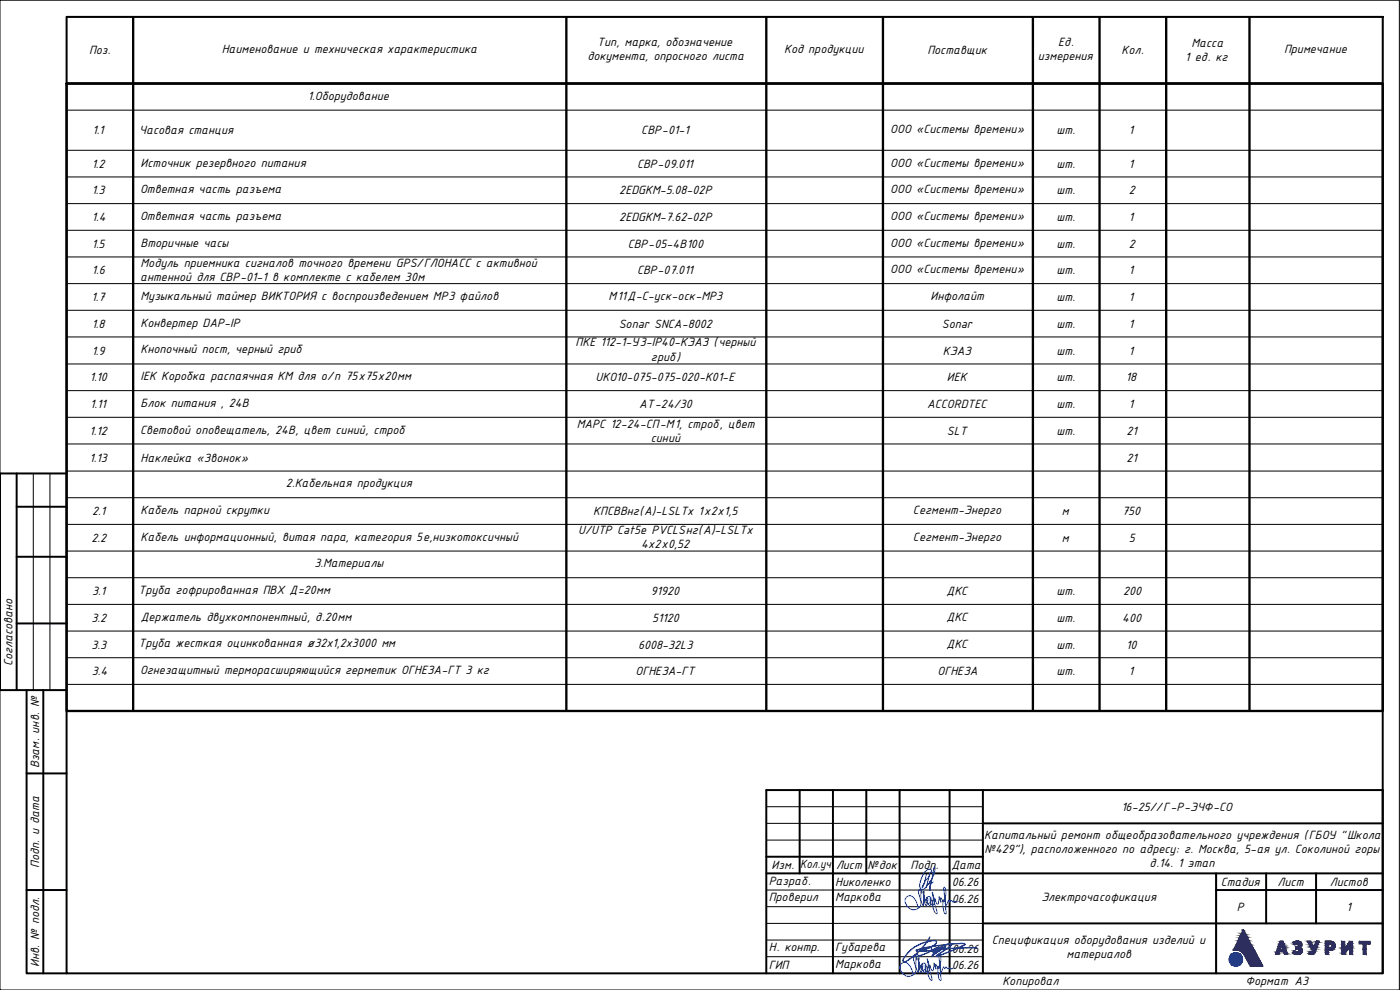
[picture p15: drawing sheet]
<svg xmlns="http://www.w3.org/2000/svg" width="420mm" height="297mm" viewBox="0 0 420 297" stroke-linecap="round" stroke-linejoin="round" font-family="sans-serif">
<defs><g id="words">
<g font-size="3.9">
<text x="26.7" y="16.3">Поз.</text>
<text x="66.5" y="15.9">Наименование и техническая характеристика</text>
<text x="179.2" y="13.9">Тип, марка, обозначение</text>
<text x="235.3" y="15.9">Код продукции</text>
<text x="278.3" y="16.1">Поставщик</text>
<text x="317.6" y="13.9">Ед.</text>
<text x="336.6" y="16.3">Кол.</text>
<text x="357.6" y="14.2">Масса</text>
<text x="385.4" y="15.9">Примечание</text>
<text x="176.3" y="18">документа, опросного листа</text>
<text x="311.5" y="18">измерения</text>
<text x="355.7" y="18.4">1 ед. кг</text>
<text x="92.4" y="29.9">1.Оборудование</text>
<text x="27.7" y="40.3">1.1</text>
<text x="41.8" y="40.1">Часовая станция</text>
<text x="192.5" y="40.3">СВР-01-1</text>
<text x="267.2" y="39.9">ООО «Системы времени»</text>
<text x="317.1" y="40.3">шт.</text>
<text x="338.8" y="40.3">1</text>
<text x="27.5" y="50.3">1.2</text>
<text x="42.2" y="50">Источник резервного питания</text>
<text x="191.2" y="50.3">СВР-09.011</text>
<text x="267.2" y="50">ООО «Системы времени»</text>
<text x="317.1" y="50.3">шт.</text>
<text x="338.8" y="50.3">1</text>
<text x="27.5" y="58.3">1.3</text>
<text x="42" y="58">Ответная часть разъема</text>
<text x="185.9" y="58.3">2EDGKM-5.08-02P</text>
<text x="267.2" y="58">ООО «Системы времени»</text>
<text x="317.1" y="58.3">шт.</text>
<text x="338.8" y="58.3">2</text>
<text x="42" y="66">Ответная часть разъема</text>
<text x="267.2" y="66">ООО «Системы времени»</text>
<text x="27.6" y="66.3">1.4</text>
<text x="185.9" y="66.3">2EDGKM-7.62-02P</text>
<text x="317.1" y="66.3">шт.</text>
<text x="338.8" y="66.3">1</text>
<text x="27.5" y="74.3">1.5</text>
<text x="42.2" y="74">Вторичные часы</text>
<text x="188.4" y="74.3">СВР-05-4В100</text>
<text x="267.2" y="74">ООО «Системы времени»</text>
<text x="317.1" y="74.3">шт.</text>
<text x="338.8" y="74.3">2</text>
<text x="27.6" y="82.3">1.6</text>
<text x="42.2" y="80.2">Модуль приемника сигналов точного времени GPS/ГЛОНАСС с активной</text>
<text x="191.2" y="82.3">СВР-07.011</text>
<text x="267.2" y="82">ООО «Системы времени»</text>
<text x="317.1" y="82.3">шт.</text>
<text x="338.8" y="82.3">1</text>
<text x="42.1" y="84.4">антенной для СВР-01-1 в комплекте с кабелем 30м</text>
<text x="42.2" y="90">Музыкальный таймер ВИКТОРИЯ с воспроизведением МР3 файлов</text>
<text x="182.6" y="90">М11Д-C-уск-оск-MP3</text>
<text x="279.3" y="90">Инфолайт</text>
<text x="27.5" y="90.3">1.7</text>
<text x="317.1" y="90.3">шт.</text>
<text x="338.8" y="90.3">1</text>
<text x="27.5" y="98.3">1.8</text>
<text x="42.2" y="98">Конвертер DAP-IP</text>
<text x="185.7" y="98.3">Sonar SNCA-8002</text>
<text x="282.7" y="98.3">Sonar</text>
<text x="317.1" y="98.3">шт.</text>
<text x="338.8" y="98.3">1</text>
<text x="27.5" y="106.4">1.9</text>
<text x="42.2" y="106">Кнопочный пост, черный гриб</text>
<text x="172.7" y="103.9">ПКЕ 112-1-У3-IP40-КЭАЗ (черный</text>
<text x="283" y="106.4">КЭАЗ</text>
<text x="317.1" y="106.4">шт.</text>
<text x="338.8" y="106.4">1</text>
<text x="195.4" y="108.4">гриб)</text>
<text x="26.9" y="114.5">1.10</text>
<text x="42.2" y="114.1">IEK Коробка распаячная КМ для о/п 75х75х20мм</text>
<text x="178.7" y="114.5">UKO10-075-075-020-K01-E</text>
<text x="284.2" y="114.5">ИЕК</text>
<text x="317.1" y="114.5">шт.</text>
<text x="337.9" y="114.5">18</text>
<text x="27.1" y="122.5">1.11</text>
<text x="42.2" y="122.2">Блок питания , 24В</text>
<text x="191.8" y="122.5">АТ-24/30</text>
<text x="278.2" y="122.5">ACCORDTEC</text>
<text x="317.1" y="122.5">шт.</text>
<text x="338.8" y="122.5">1</text>
<text x="26.9" y="130.5">1.12</text>
<text x="42.1" y="130.1">Световой оповещатель, 24В, цвет синий, строб</text>
<text x="173.1" y="128.4">МАРС 12-24-СП-М1, строб, цвет</text>
<text x="284.1" y="130.5">SLT</text>
<text x="317.1" y="130.5">шт.</text>
<text x="338.1" y="130.5">21</text>
<text x="195.3" y="132.6">синий</text>
<text x="26.9" y="138.5">1.13</text>
<text x="42.2" y="138.5">Наклейка «Звонок»</text>
<text x="338.1" y="138.5">21</text>
<text x="85.8" y="146.2">2.Кабельная продукция</text>
<text x="27.7" y="154.6">2.1</text>
<text x="42.2" y="154.2">Кабель парной скрутки</text>
<text x="178.1" y="154.5">КПСВВнг(А)-LSLTx 1х2х1,5</text>
<text x="274" y="154.2">Сегмент-Энерго</text>
<text x="318.7" y="154.6">м</text>
<text x="336.8" y="154.6">750</text>
<text x="173.5" y="160.4">U/UTP Cat5e PVCLSнг(А)-LSLTx</text>
<text x="27.5" y="162.6">2.2</text>
<text x="42.2" y="162.2">Кабель информационный, витая пара, категория 5е,низкотоксичный</text>
<text x="192.4" y="164.5">4х2х0,52</text>
<text x="274" y="162.2">Сегмент-Энерго</text>
<text x="318.7" y="162.6">м</text>
<text x="338.8" y="162.6">5</text>
<text x="94.4" y="170.2">3.Материалы</text>
<text x="27.7" y="178.6">3.1</text>
<text x="41.6" y="178.2">Труба гофрированная ПВХ Д=20мм</text>
<text x="195.3" y="178.6">91920</text>
<text x="284.1" y="178.4">ДКС</text>
<text x="317.1" y="178.6">шт.</text>
<text x="337" y="178.6">200</text>
<text x="27.5" y="186.6">3.2</text>
<text x="42.3" y="186.2">Держатель двухкомпонентный, д.20мм</text>
<text x="195.7" y="186.6">51120</text>
<text x="284.1" y="186.4">ДКС</text>
<text x="317.1" y="186.6">шт.</text>
<text x="336.8" y="186.6">400</text>
<text x="27.5" y="194.6">3.3</text>
<text x="41.6" y="194.2">Труба жесткая оцинкованная ø32x1,2x3000 мм</text>
<text x="191.5" y="194.6">6008-32L3</text>
<text x="284.1" y="194.4">ДКС</text>
<text x="317.1" y="194.6">шт.</text>
<text x="338" y="194.6">10</text>
<text x="3.7" y="199.9" transform="rotate(-90 3.7 199.9)">Согласовано</text>
<text x="27.5" y="202.6">3.4</text>
<text x="42" y="202.2">Огнезащитный терморасширяющийся герметик ОГНЕЗА-ГТ 3 кг</text>
<text x="190.7" y="202.6">ОГНЕЗА-ГТ</text>
<text x="281.3" y="202.6">ОГНЕЗА</text>
<text x="317.1" y="202.6">шт.</text>
<text x="338.8" y="202.6">1</text>
<text x="11.7" y="230.5" transform="rotate(-90 11.7 230.5)">Взам. инв. №</text>
<text x="336.5" y="243.3">16-25//Г-Р-ЭЧФ-СО</text>
<text x="295.4" y="251.6">Капитальный ремонт общеобразовательного учреждения (ГБОУ &quot;Школа</text>
<text x="295.5" y="256.1">№429&quot;), расположенного по адресу: г. Москва, 5-ая ул. Соколиной горы</text>
<text x="11.7" y="260.4" transform="rotate(-90 11.7 260.4)">Подп. и дата</text>
<text x="231.5" y="260.8">Изм.</text>
<text x="240.2" y="260.4">Кол.уч</text>
<text x="250.9" y="260.8">Лист</text>
<text x="260.3" y="260.8">№док</text>
<text x="273.2" y="260.8">Подп.</text>
<text x="285.5" y="260.6">Дата</text>
<text x="345" y="260.2">д.14. 1 этап</text>
<text x="230.7" y="265.4">Разраб.</text>
<text x="250.7" y="265.8">Николенко</text>
<text x="285.7" y="265.8">06.26</text>
<text x="366.4" y="265.8">Стадия</text>
<text x="383.4" y="265.8">Лист</text>
<text x="399.1" y="265.8">Листов</text>
<text x="230.7" y="270.4">Проверил</text>
<text x="250.7" y="270.4">Маркова</text>
<text x="285.7" y="270.8">06.26</text>
<text x="312.5" y="270.4">Электрочасофикация</text>
<text x="371.2" y="273.3">Р</text>
<text x="404.1" y="273.3">1</text>
<text x="230.7" y="285.4">Н. контр.</text>
<text x="250.7" y="285.4">Губарева</text>
<text x="285.7" y="285.8">06.26</text>
<text x="297.6" y="283.3">Спецификация оборудования изделий и</text>
<text x="320.1" y="287.5">материалов</text>
<text x="11.7" y="290.1" transform="rotate(-90 11.7 290.1)">Инв. № подл.</text>
<text x="230.7" y="290.8">ГИП</text>
<text x="250.7" y="290.4">Маркова</text>
<text x="285.7" y="290.8">06.26</text>
<text x="300.8" y="295.4">Копировал</text>
<text x="373.8" y="295.4">Формат А3</text>
</g>
</g></defs>
<!-- layer: 0 -->
<path d="M40 5.1v208.2M170 5.1v208.2M230 5.1v208.2M265 5.1v208.2M310 5.1v208.2M330 5.1v208.2M350 5.1v208.2M375 5.1v208.2M20 25.1h395v188.2h-395zM20 25h395" fill="none" stroke="#000" stroke-width=".7"/>
<g fill="none" stroke="#000" stroke-width=".3">
<path d="M0 .1h420v296.9h-420zM20 5.1h395v208.2h-395zM20 33h395M20 45.1h395M20 53.1h395M20 61.1h395M20 69.1h395M20 77.1h395M20 85.1h395M20 93.1h395M20 101.1h395M20 109.2h395"/>
<path d="M20 117.2h395M20 125.2h395M20 133.2h395M10 142.1v65M15 142.1v65M20 141.3h395M20 149.3h395M20 157.3h395M20 165.3h395M20 173.3h395M20 181.3h395M20 189.3h395"/>
<path d="M20 197.3h395M20 205.3h395M230 252.1h65M230 247h65M230 242h65M230 267h65M230 272h65M230 277.1h65M230 282.1h65M230 287h65"/>
</g>
<g fill="none" stroke="#000" stroke-width=".59">
<path d="M20 5.1h395v286.9h-395zM5 142.1v65M5 152h15M20 142.1h-20v65h20M5 167.1h15M5 187.1h15M8 207.1v84.9h12M13 207.1v84.9M8 232.1h12M240 237.1v25M250 237.1v54.9M260 237.1v25"/>
<path d="M270 237.1v54.9M285 237.1v54.9M295 237.1v54.9M230 257.1h65M295 247h120M8 267h12M230 262.1h185M295 277.1h120M365 267h50M365 262.1v29.9M380 262.1v15M395 262.1v15"/>
<path d="M230 292v-54.9h185v54.9"/>
</g>
<path d="M365 262.1v29.9" fill="none" stroke="#000" stroke-width=".4"/>
<g fill="#2a3756" stroke="#2a3756" stroke-width=".3">
<path d="M370.2 285h.3z"/>
<path d="M399.4 284.3h1.2z"/>
<path d="M392.4 282.4h.5z"/>
<path d="M392.7 286.1h1.7z"/>
<path d="M393.2 286.3h.8z"/>
<path d="M393.3 286.4h.6z"/>
<path d="M389.2 282.4h.3z"/>
<path d="M389.5 283.2h1.2z"/>
<path d="M389.1 284h1.4z"/>
<path d="M388.9 284.7h1.8z"/>
<path d="M389.1 286.4h.6z"/>
<path d="M373 279.1l.3 .1zM373 279.1l.3 .1z"/>
<path d="M373 279.2l.4 .2zM373 279.2l.4 .2h-.5z"/>
<path d="M372.9 279.4l.8 .6-.3-.6zM372.9 279.4l.8 .6h-1.1z"/>
<path d="M372.6 280l1.2 .3-.1-.3zM372.6 280l1.2 .3h-1.3z"/>
<path d="M372.5 280.3l1.6 .5-.3-.5zM372.5 280.3l1.6 .5h-1.9z"/>
<path d="M372.2 280.8l2.2 .4-.3-.4zM372.2 280.8l2.2 .4h-2.4z"/>
<path d="M372 281.2l2.5 .3-.1-.3zM372 281.2l2.5 .3h-2.6z"/>
<path d="M371.9 281.5l3 .7-.4-.7zM371.9 281.5l3 .7h-3.4z"/>
<path d="M371.5 282.2l3.5 .1zM371.5 282.2l3.5 .1z"/>
<path d="M371.5 282.3l4.1 1.2-.6-1.2zM371.5 282.3l4.1 1.2h-4.7z"/>
<path d="M370.9 283.5l4.8 .2-.1-.2zM370.9 283.5l4.8 .2h-4.9z"/>
<path d="M370.8 283.7l5.3 .7-.4-.7zM370.8 283.7l5.3 .7h-5.6z"/>
<path d="M370.5 284.4h5.6zM370.5 284.4h5.6z"/>
<path d="M370.4 284.4l5.9 .4-.2-.4zM370.4 284.4l5.9 .4h-6.1z"/>
<path d="M370.2 284.8l6.2 .2-.1-.2zM370.2 284.8l6.2 .2h-6.2z"/>
<path d="M370.2 285h.5zM370.2 285h.7z"/>
<path d="M370.9 285h5.5zM370.9 285h5.5z"/>
<path d="M370.2 285h.5zM370.2 285h.3z"/>
<path d="M371.1 285h5.3zM371.1 285h5.3z"/>
<path d="M371.2 285h5.2zM371.2 285h5.2z"/>
<path d="M371.3 285l5.1 .1zM371.3 285l5.1 .1z"/>
<path d="M371.4 285.1h5.1zM371.4 285.1h5.1z"/>
<path d="M371.6 285.1l4.9 .1zM371.6 285.1l4.9 .1z"/>
<path d="M371.8 285.2h4.7zM371.8 285.2h4.7z"/>
<path d="M371.9 285.2l4.7 .1zM371.9 285.2l4.7 .1z"/>
<path d="M372.1 285.3l4.5 .1zM372.1 285.3l4.5 .1z"/>
<path d="M372.2 285.4l4.5 .1zM372.2 285.4l4.5 .1z"/>
<path d="M372.4 285.5l4.3 .1zM372.4 285.5l4.3 .1z"/>
<path d="M372.6 285.6l4.2 .1zM372.6 285.6l4.2 .1z"/>
<path d="M372.7 285.7h4.1zM372.7 285.7h4.1z"/>
<path d="M372.7 285.7l4.2 .1zM372.7 285.7l4.2 .1z"/>
<path d="M372.8 285.8l4.1 .1zM372.8 285.8l4.1 .1z"/>
<path d="M373 285.9l4 .2zM373 285.9l4 .2z"/>
<path d="M373.1 286.1l4 .1zM373.1 286.1l4 .1z"/>
<path d="M373.2 286.2l3.9 .1zM373.2 286.2l3.9 .1z"/>
<path d="M373.3 286.3l3.9 .2zM373.3 286.3l3.9 .2z"/>
<path d="M373.4 286.5l3.9 .1-.1-.1zM373.4 286.5l3.9 .1h-3.9z"/>
<path d="M373.4 286.6l4.1 .5-.2-.5zM373.4 286.6l4.1 .5h-3.8z"/>
<path d="M373.7 287.1l4.1 .5-.3-.5zM373.7 287.1l4.1 .5h-3.8z"/>
<path d="M374 287.6h3.8zM374 287.6h3.8z"/>
<path d="M374 287.6l4.2 .6-.4-.6zM374 287.6l4.2 .6h-3.9z"/>
<path d="M374.3 288.2l4 .2-.1-.2zM374.3 288.2l4 .2h-3.9z"/>
<path d="M374.4 288.4l4.1 .4-.2-.4zM374.4 288.4l4.1 .4h-3.9z"/>
<path d="M374.6 288.8l4.2 .6-.3-.6zM374.6 288.8l4.2 .6h-3.9z"/>
<path d="M374.9 289.4l4.1 .4-.2-.4zM374.9 289.4l4.1 .4h-3.8z"/>
<path d="M375.2 289.8h3.8zM375.2 289.8l3.3 .1z"/>
<path d="M375.2 289.9h1.9zM375.2 289.9h3.3z"/>
<path d="M407.9 282.4l3.3 .4v-.4zM407.9 282.4l3.3 .4h-3.3z"/>
<path d="M407.9 282.8l3.3 .4v-.4zM407.9 282.8l3.3 .4h-3.3z"/>
<path d="M409.1 283.2l.9 1.6v-1.6zM409.1 283.2l.9 1.6h-.9z"/>
<path d="M409.1 284.8l.9 1.5v-1.5zM409.1 284.8l.9 1.5h-.9z"/>
<path d="M405 282.4l.9 .7v-.7zM405 282.4l.9 .7h-1.3z"/>
<path d="M402.6 282.4l1 1v-1zM402.6 282.4l1 1h-1z"/>
<path d="M404.6 283.1l1.3 .8v-.8zM404.6 283.1l1.3 .8h-1.7z"/>
<path d="M405 283.9h.9zM405 283.9h.9z"/>
<path d="M404.2 283.9h.8zM404.2 283.9h.8z"/>
<path d="M404.1 283.9h.9zM404.1 283.9h.9z"/>
<path d="M405 283.9l.9 .1v-.1zM405 283.9l.9 .1h-.9z"/>
<path d="M404.1 283.9l.8 .2 .1-.2zM404.1 283.9l.8 .2h-.9z"/>
<path d="M404 284.1h.9zM404 284.1l.9 .1z"/>
<path d="M402.6 283.4l1 .8v-.8zM402.6 283.4l1 .8h-1z"/>
<path d="M405 284l.9 .4v-.4zM405 284l.9 .4h-.9z"/>
<path d="M402.6 284.2l1 .2v-.2zM402.6 284.2l1 .2h-1z"/>
<path d="M405 284.4l.9 .1zM405 284.4l.9 .1z"/>
<path d="M403.9 284.2l.8 .4 .2-.4zM403.9 284.2l.8 .4h-.9z"/>
<path d="M403.8 284.6h.9zM403.8 284.6h.8z"/>
<path d="M402.6 284.4l1 .3v-.3zM402.6 284.4l1 .3h-1z"/>
<path d="M403.7 284.6l.8 .2 .1-.2zM403.7 284.6l.8 .2h-.9z"/>
<path d="M403.6 284.8h.9zM403.6 284.8l.9 .1z"/>
<path d="M402.6 284.7l1 .2v-.2zM402.6 284.7l1 .2h-1z"/>
<path d="M402.6 284.9h1.9zM402.6 284.9l1.8 .2z"/>
<path d="M405 284.5l.9 .8v-.8zM405 284.5l.9 .8h-.9z"/>
<path d="M402.6 285.1l1.2 .9 .6-.9zM402.6 285.1l1.2 .9h-1.2z"/>
<path d="M405 285.3l.9 1v-1zM405 285.3l.9 1h-.9z"/>
<path d="M402.6 286l1 .3 .2-.3zM402.6 286l1 .3h-1z"/>
<path d="M397.8 282.4h1.7zM397.8 282.4h1.7z"/>
<path d="M397.8 282.4l1.8 .1zM397.8 282.4l1.8 .1z"/>
<path d="M397.8 282.5h2zM397.8 282.5h2z"/>
<path d="M397.8 282.5h2.1zM397.8 282.5h2.1z"/>
<path d="M397.8 282.5l2.2 .1zM397.8 282.5l2.2 .1z"/>
<path d="M397.8 282.6l2.4 .1zM397.8 282.6l2.4 .1z"/>
<path d="M397.8 282.7l2.5 .1zM397.8 282.7l2.5 .1z"/>
<path d="M397.8 282.8l2.6 .1zM397.8 282.8l2.6 .1z"/>
<path d="M397.8 282.9h2.6zM397.8 282.9h2.6z"/>
<path d="M397.8 282.9l2.7 .1zM397.8 282.9l2.7 .1z"/>
<path d="M397.8 283l2.7 .1zM397.8 283l2.7 .1z"/>
<path d="M397.8 283.1l2.8 .1zM397.8 283.1l2.8 .1z"/>
<path d="M398.7 283.2h1.9zM398.7 283.2h1.9z"/>
<path d="M399.1 283.2l1.5 .1zM399.1 283.2l1.5 .1z"/>
<path d="M399.3 283.3h1.3zM399.3 283.3h1.3z"/>
<path d="M399.4 283.3h1.2zM399.4 283.3h1.2z"/>
<path d="M399.5 283.3h1.1zM399.5 283.3h1.1z"/>
<path d="M399.5 283.3l1.1 .1zM399.5 283.3l1.1 .1z"/>
<path d="M399.6 283.4l1 .1zM399.6 283.4l1 .1z"/>
<path d="M399.6 283.5h1zM399.6 283.5h1z"/>
<path d="M399.7 283.5l1 .1zM399.7 283.5l1 .1z"/>
<path d="M399.7 283.6h1zM399.7 283.6h1z"/>
<path d="M397.8 283.2l.9 .6v-.6zM397.8 283.2l.9 .6h-.9z"/>
<path d="M399.7 283.6l1 .2v-.2zM399.7 283.6l1 .2h-1z"/>
<path d="M399.7 283.8h1zM399.7 283.8h1z"/>
<path d="M399.7 283.8l1 .1zM399.7 283.8l1 .1z"/>
<path d="M399.7 283.9l1 .1zM399.7 283.9l1 .1z"/>
<path d="M399.7 284h1zM399.7 284h1z"/>
<path d="M399.7 284h1zM399.7 284h.9z"/>
<path d="M399.7 284l.9 .1zM399.7 284l.9 .1z"/>
<path d="M399.6 284.1h1zM399.6 284.1h1z"/>
<path d="M399.6 284.1l1 .1zM399.6 284.1l1 .1z"/>
<path d="M399.5 284.2h1.1zM399.5 284.2h1.1z"/>
<path d="M399.5 284.2l1.1 .1zM399.4 284.3h1.2z"/>
<path d="M399.4 284.3h1.2zM399.4 284.3h1.2zM399.3 284.3h1.3z"/>
<path d="M399.3 284.3h1.3zM399 284.3h1.6z"/>
<path d="M397.8 283.8l.9 .5v-.5zM397.8 283.8l.9 .5h-.9z"/>
<path d="M397.8 284.3h2.8zM397.8 284.3h2.8z"/>
<path d="M397.8 284.3h2.8zM397.8 284.3l2.7 .1z"/>
<path d="M397.8 284.4h2.7zM397.8 284.4h2.7z"/>
<path d="M397.8 284.4l2.6 .2 .1-.2zM397.8 284.4l2.6 .2h-2.6z"/>
<path d="M397.8 284.6h2.6zM397.8 284.6l2.5 .2z"/>
<path d="M397.8 284.8h2.5zM397.8 284.8l2.4 .1z"/>
<path d="M397.8 284.9h2.4zM397.8 284.9l2.2 .1z"/>
<path d="M397.8 285h2.2zM397.8 285l2 .1z"/>
<path d="M397.8 285.1h2zM397.8 285.1h1.8z"/>
<path d="M397.8 285.1h1.8zM397.8 285.1h1.6z"/>
<path d="M397.8 285.1h1.3zM397.8 285.1h1.6z"/>
<path d="M397.8 285.1l.9 .6v-.6zM397.8 285.1l.9 .6h-.9z"/>
<path d="M397.8 285.7l.9 .6v-.6zM397.8 285.7l.9 .6h-.9z"/>
<path d="M392.4 282.4h1zM392.4 282.4h1z"/>
<path d="M395 282.4h.8zM394.9 282.4h.9z"/>
<path d="M394.9 282.4h1zM394.9 282.4h1z"/>
<path d="M394.9 282.4h1zM394.9 282.4l1 .1z"/>
<path d="M394.9 282.5l.9 .3 .1-.3zM394.9 282.5l.9 .3h-.9z"/>
<path d="M392.4 282.4l1.2 .4-.2-.4zM392.4 282.4l1.2 .4h-1z"/>
<path d="M392.6 282.8l1 .1zM392.6 282.8l1 .1z"/>
<path d="M394.9 282.8l.7 .5 .2-.5zM394.9 282.8l.7 .5h-.9z"/>
<path d="M394.7 283.3h.9zM394.7 283.3h.9z"/>
<path d="M392.6 282.9l1.4 .7-.4-.7zM392.6 282.9l1.4 .7h-1z"/>
<path d="M393 283.6l1.1 .2-.1-.2zM393 283.6l1.1 .2h-1z"/>
<path d="M394.7 283.3l.7 .6 .2-.6zM394.7 283.3l.7 .6h-.9z"/>
<path d="M393.1 283.8l1.1 .2-.1-.2zM393.1 283.8l1.1 .2h-1z"/>
<path d="M394.5 283.9l.8 .3 .1-.3zM394.5 283.9l.8 .3h-.9z"/>
<path d="M394.4 284.2h.9zM394.4 284.2l.8 .1z"/>
<path d="M393.2 284l1.1 .3-.1-.3zM393.2 284l1.1 .3h-.9z"/>
<path d="M394.4 284.3h.8zM394.4 284.3l.8 .1zM394.3 284.4h.9zM394.3 284.4h.9z"/>
<path d="M393.4 284.3l.9 .1zM393.4 284.3l.9 .1z"/>
<path d="M393.4 284.4l1.7 .3 .1-.3zM393.4 284.4l1.7 .3h-1.5z"/>
<path d="M393.6 284.7l1.4 .2 .1-.2zM393.6 284.7l1.4 .2h-1.3z"/>
<path d="M393.7 284.9l1.1 .4 .2-.4zM393.7 284.9l1.1 .4h-.9z"/>
<path d="M393.9 285.3h.9zM393.9 285.3l.9 .1z"/>
<path d="M393.9 285.4h.9zM393.9 285.4l.9 .1zM393.9 285.5h.9zM393.9 285.5h.9z"/>
<path d="M393.9 285.5h.9zM393.9 285.5h.8z"/>
<path d="M393.1 285.5h.2zM393.1 285.5h.2z"/>
<path d="M393.8 285.5h.9zM393.8 285.6h.9z"/>
<path d="M393.1 285.5l.3 .1zM393.1 285.5l.3 .1z"/>
<path d="M393.1 285.6h.3zM393.1 285.6h.3z"/>
<path d="M393.8 285.6h.9zM393.7 285.6h1z"/>
<path d="M393.1 285.6h.4zM393 285.6h.5z"/>
<path d="M393.7 285.6h1zM393.6 285.6h1.1z"/>
<path d="M393 285.6h.6zM393 285.6h.6z"/>
<path d="M393 285.6h1.7zM393 285.6h1.7z"/>
<path d="M393 285.6h1.7zM393 285.6l1.6 .1h-1.6z"/>
<path d="M393 285.7l1.5 .2 .1-.2zM393 285.7l1.5 .2h-1.6z"/>
<path d="M392.9 285.9h1.6zM392.9 285.9h1.6z"/>
<path d="M392.9 285.9h1.6zM392.9 285.9l1.5 .2z"/>
<path d="M392.8 286.1h1.6zM392.8 286.1h1.6zM392.7 286.1h1.7z"/>
<path d="M392.8 286.1h1.6zM392.8 286.1l1.5 .1z"/>
<path d="M392.8 286.2h1.5zM392.8 286.2h1.5z"/>
<path d="M392.9 286.2h1.4zM392.9 286.2h1.3z"/>
<path d="M392.9 286.2h1.3zM392.9 286.2l1.3 .1z"/>
<path d="M393 286.3h1.2zM393 286.3h1.1z"/>
<path d="M393 286.3h1.1zM393 286.3h1.1z"/>
<path d="M393.1 286.3h1zM393.1 286.3h.9zM393.2 286.3h.8z"/>
<path d="M393.2 286.3h.8zM393.2 286.3l.7 .1z"/>
<path d="M393.3 286.4h.6zM393.3 286.4h.6z"/>
<path d="M393.3 286.4h.4zM393.5 286.4h.2z"/>
<path d="M389.2 282.4h.4zM389.1 282.4h.5z"/>
<path d="M389.1 282.4h.6zM389.1 282.4h.6z"/>
<path d="M389.1 282.4h.7zM388.9 282.4h.9z"/>
<path d="M388.9 282.4h.9zM388.9 282.4h.9z"/>
<path d="M388.9 282.4l1.1 .1zM388.7 282.5h1.3z"/>
<path d="M388.7 282.5h1.3zM388.7 282.5h1.3z"/>
<path d="M388.7 282.5h1.4zM388.6 282.5h1.5z"/>
<path d="M388.6 282.5l1.6 .1zM388.5 282.6h1.7zM388.5 282.6h1.7zM388.5 282.6h1.7z"/>
<path d="M388.5 282.6h1.8zM388.3 282.6h2z"/>
<path d="M388.3 282.6l2.1 .1zM388.3 282.6l2.1 .1z"/>
<path d="M388.3 282.7l2.1 .1zM388.2 282.8h2.2z"/>
<path d="M388.2 282.8h2.3zM388.1 282.8h2.4z"/>
<path d="M388.1 282.8h2.4zM388.1 282.8h2.4z"/>
<path d="M388.1 282.8l2.5 .2zM388.1 282.8l2.5 .2zM388.2 283h2.4zM388.2 283h2.4z"/>
<path d="M388.2 283l2.5 .2-.1-.2zM388.2 283l2.5 .2h-2.4z"/>
<path d="M388.3 283.2h2.4zM388.3 283.2h2.4z"/>
<path d="M388.3 283.2h.9zM388.3 283.2h1z"/>
<path d="M389.3 283.2h1.4zM389.3 283.2h1.4z"/>
<path d="M388.3 283.2h.9zM388.3 283.2h.7z"/>
<path d="M389.4 283.2h1.3zM389.4 283.2h1.3z"/>
<path d="M389.4 283.2h1.3zM389.4 283.2h1.3zM389.5 283.2h1.2z"/>
<path d="M388.3 283.2h.7zM388.3 283.2h.6z"/>
<path d="M389.5 283.2l1.2 .1zM389.5 283.2l1.2 .1z"/>
<path d="M388.3 283.2h.6zM388.3 283.2l.5 .1z"/>
<path d="M388.3 283.3h.4zM388.3 283.3h.5z"/>
<path d="M389.6 283.3h1.1zM389.6 283.3h1.1z"/>
<path d="M389.6 283.3h1.1zM389.6 283.3h1.1z"/>
<path d="M388.3 283.3h.4zM388.3 283.3l.3 .1z"/>
<path d="M389.6 283.3l1.1 .1zM389.6 283.3l1.1 .1z"/>
<path d="M388.4 283.4h.2zM388.4 283.4h.1z"/>
<path d="M389.7 283.4l1 .1zM389.7 283.4l1 .1zM389.7 283.5h1zM389.7 283.5h1z"/>
<path d="M389.7 283.5l1 .1zM389.7 283.5l1 .1z"/>
<path d="M389.7 283.6h1zM389.7 283.6h1z"/>
<path d="M389.7 283.6h1zM389.7 283.6l1 .1z"/>
<path d="M389.7 283.7h1zM389.7 283.7h1z"/>
<path d="M389.7 283.7h1zM389.7 283.7l.9 .1zM389.7 283.8h.9zM389.7 283.8h.9z"/>
<path d="M389.7 283.8h.9zM389.7 283.8l.9 .1z"/>
<path d="M389.6 283.9h1zM389.6 283.9h1z"/>
<path d="M389.6 283.9h1zM389.6 283.9h1z"/>
<path d="M389.6 283.9h1zM389.5 283.9h1.1z"/>
<path d="M389.5 283.9h1.1zM389.5 283.9h1.1z"/>
<path d="M389.5 283.9h1.1zM389.3 284h1.2z"/>
<path d="M389.3 284h1.2zM389.1 284h1.4zM389 284h1.5z"/>
<path d="M389 284h1.5zM388.9 284h1.6z"/>
<path d="M388.9 284h1.6zM388.9 284l1.5 .1z"/>
<path d="M388.9 284.1h1.5zM388.9 284.1l1.4 .1z"/>
<path d="M388.9 284.2h1.4zM388.9 284.2l1.3 .1z"/>
<path d="M388.9 284.3h1.3zM388.9 284.3h1.3z"/>
<path d="M388.9 284.3l1.3 .1zM388.9 284.3l1.3 .1z"/>
<path d="M388.9 284.4h1.4zM388.9 284.4h1.4z"/>
<path d="M388.9 284.4l1.5 .1zM388.9 284.4l1.5 .1z"/>
<path d="M388.9 284.5l1.6 .1zM388.9 284.5l1.6 .1z"/>
<path d="M388.9 284.6h1.7zM388.9 284.6h1.7z"/>
<path d="M388.9 284.6l1.8 .1zM388.9 284.6l1.8 .1z"/>
<path d="M388.9 284.7h1.8zM388.9 284.7h1.8zM388.9 284.7h1.8z"/>
<path d="M389.2 284.7l1.5 .1zM389.2 284.7l1.5 .1z"/>
<path d="M389.4 284.8h1.3zM389.4 284.8h1.3z"/>
<path d="M389.5 284.8h1.2zM389.5 284.8h1.2z"/>
<path d="M389.6 284.8h1.1zM389.6 284.8h1.1z"/>
<path d="M389.6 284.8h1.1zM389.6 284.8h1.1z"/>
<path d="M389.7 284.8h1zM389.7 284.8h1z"/>
<path d="M389.7 284.8l1 .1zM389.7 284.8l1 .1z"/>
<path d="M389.7 284.9h1zM389.7 284.9h1z"/>
<path d="M389.7 284.9l1.1 .1zM389.7 284.9l1.1 .1z"/>
<path d="M389.8 285h1zM389.8 285h1z"/>
<path d="M389.8 285h1zM389.8 285h1z"/>
<path d="M389.8 285l1 .1zM389.8 285l1 .1z"/>
<path d="M389.8 285.1h1zM389.8 285.1h1z"/>
<path d="M389.8 285.1l1 .1zM389.8 285.1l1 .1z"/>
<path d="M389.8 285.2l1 .1zM389.8 285.2l1 .1z"/>
<path d="M389.8 285.3h1zM389.8 285.3h1z"/>
<path d="M389.8 285.3h1zM389.8 285.3h1z"/>
<path d="M388.4 285.3l.3 .1zM388.4 285.3l.3 .1z"/>
<path d="M389.8 285.3l1 .1zM389.8 285.3l1 .1z"/>
<path d="M389.7 285.4h1.1zM389.7 285.4h1.1z"/>
<path d="M388.3 285.4l.5 .1zM388.3 285.4l.5 .1z"/>
<path d="M389.7 285.4l1.1 .1zM389.7 285.4l1.1 .1z"/>
<path d="M389.7 285.5h1.1zM389.7 285.5h1.1z"/>
<path d="M389.7 285.5h1.1zM389.6 285.5h1.2z"/>
<path d="M388.3 285.5h.7zM388.3 285.5h.7z"/>
<path d="M388.2 285.5h.8zM388.2 285.5h.8z"/>
<path d="M389.6 285.5h1.2zM389.5 285.5h1.2z"/>
<path d="M389.5 285.5l1.2 .1zM389.5 285.6h1.2z"/>
<path d="M388.2 285.5l.9 .1zM388.2 285.5l.9 .1z"/>
<path d="M388.2 285.6h1zM388.2 285.6h1z"/>
<path d="M389.5 285.6h1.2zM389.3 285.6h1.4z"/>
<path d="M388.2 285.6h1.1zM388.2 285.6h1.1z"/>
<path d="M388.2 285.6h2.5zM388.2 285.6h2.5z"/>
<path d="M388.2 285.6h2.5zM388.2 285.6l2.5 .1h-2.7z"/>
<path d="M388 285.7h2.7zM388 285.7h2.7z"/>
<path d="M388 285.7h2.7zM388 285.7l2.7 .1z"/>
<path d="M388 285.8h2.7zM388 285.8h2.6z"/>
<path d="M388 285.8h2.6zM388 285.8h2.6z"/>
<path d="M388 285.8h2.6zM388 285.8l2.6 .1z"/>
<path d="M388 285.9h2.6zM388 285.9h2.6z"/>
<path d="M388 285.9h2.6zM388 285.9h2.5z"/>
<path d="M388.1 285.9h2.4zM388.1 285.9l2.4 .1z"/>
<path d="M388.2 286h2.3zM388.2 286h2.2z"/>
<path d="M388.2 286h2.2zM388.2 286l2.1 .1zM388.3 286.1h2zM388.3 286.1h2z"/>
<path d="M388.3 286.1h2zM388.3 286.1l1.9 .1z"/>
<path d="M388.5 286.2h1.7zM388.5 286.2h1.6z"/>
<path d="M388.6 286.2h1.5zM388.6 286.2l1.5 .1z"/>
<path d="M388.6 286.3h1.5zM388.6 286.3h1.4z"/>
<path d="M388.8 286.3h1.2zM388.8 286.3h1.2z"/>
<path d="M388.8 286.3h1.2zM388.8 286.3h1z"/>
<path d="M388.9 286.3h.9zM388.9 286.3l.8 .1z"/>
<path d="M389 286.4h.7zM389 286.4h.7z"/>
<path d="M389.1 286.4h.4zM389.2 286.4h.3z"/>
<path d="M384.1 282.4h1zM384.1 282.4h1z"/>
<path d="M384.1 282.4l1.1 .2-.1-.2zM384.1 282.4l1.1 .2h-1.2z"/>
<path d="M384 282.6l1.3 .5-.1-.5zM384 282.6l1.3 .5h-1.4z"/>
<path d="M383.9 283.1l1.5 .2-.1-.2zM383.9 283.1l1.5 .2h-1.6z"/>
<path d="M384.6 283.3h.8zM384.6 283.3h.8z"/>
<path d="M383.8 283.3h.8zM383.8 283.3l.8 .1z"/>
<path d="M384.6 283.3l.9 .2-.1-.2zM384.6 283.3l.9 .2h-.8z"/>
<path d="M383.8 283.4h.8zM383.8 283.4l.8 .1h-.9z"/>
<path d="M383.7 283.5h.9zM383.7 283.5l.8 .1z"/>
<path d="M384.7 283.5l.9 .4-.1-.4zM384.7 283.5l.9 .4h-.8z"/>
<path d="M383.7 283.6l.7 .4 .1-.4zM383.7 283.6l.7 .4h-.8z"/>
<path d="M384.8 283.9l.9 .2-.1-.2zM384.8 283.9l.9 .2h-.9z"/>
<path d="M384.8 284.1l.9 .2v-.2zM384.8 284.1l.9 .2h-.8z"/>
<path d="M384.9 284.3l1 .3-.2-.3zM384.9 284.3l1 .3h-.9z"/>
<path d="M383.6 284l.6 .7 .2-.7zM383.6 284l.6 .7h-.9z"/>
<path d="M383.3 284.7h.9zM383.3 284.7h.9z"/>
<path d="M385 284.6l.9 .2zM385 284.6l.9 .2z"/>
<path d="M383.3 284.7h.9zM383.3 284.7l.9 .1z"/>
<path d="M383.3 284.8l2.7 .4-.1-.4zM383.3 284.8l2.7 .4h-2.8z"/>
<path d="M383.2 285.2l3 .3-.2-.3zM383.2 285.2l3 .3h-3.1z"/>
<path d="M383.1 285.5h.9zM383.1 285.5l.8 .2z"/>
<path d="M385.2 285.5l1.1 .4-.1-.4zM385.2 285.5l1.1 .4h-1z"/>
<path d="M383 285.7l.9 .2v-.2zM383 285.7l.9 .2h-1z"/>
<path d="M385.3 285.9l1.1 .3-.1-.3zM385.3 285.9l1.1 .3h-1z"/>
<path d="M382.9 285.9l.9 .4 .1-.4zM382.9 285.9l.9 .4h-1z"/>
<path d="M382.8 286.3h1zM382.8 286.3h1z"/>
<path d="M385.4 286.2l1 .1v-.1zM385.4 286.2l1 .1h-.9z"/>
<path d="M385.5 286.3h.9zM386 286.3h.4zM385.5 286.3h.9z"/>
<path d="M382.9 286.3h.9zM382.9 286.3h.9z"/>
</g>
<g fill="#1447b7" stroke="#1447b7" stroke-width=".3">
<path d="M370.8 285.9h.3z"/>
<path d="M370.6 289.8h.6z"/>
<path d="M370.8 285.9h.4zM370.6 285.9h.6z"/>
<path d="M370.6 285.9h.7zM370.5 285.9h.8z"/>
<path d="M370.5 285.9h.9zM370.4 285.9h1z"/>
<path d="M370.4 285.9l1.1 .1zM370.3 286h1.2z"/>
<path d="M370.3 286h1.3zM370.2 286h1.4z"/>
<path d="M370.2 286h1.5zM370.1 286h1.6z"/>
<path d="M370.1 286l1.7 .1zM370 286.1h1.8z"/>
<path d="M370 286.1h1.9zM369.9 286.1h2z"/>
<path d="M369.9 286.1l2.1 .1zM369.8 286.2h2.2z"/>
<path d="M369.8 286.2h2.3zM369.8 286.2h2.3z"/>
<path d="M369.7 286.2l2.5 .1zM369.6 286.3h2.6z"/>
<path d="M369.6 286.3h2.6zM369.6 286.3h2.6z"/>
<path d="M369.6 286.3l2.7 .1zM369.6 286.3l2.7 .1z"/>
<path d="M369.5 286.4l2.8 .1zM369.5 286.5h2.8z"/>
<path d="M369.5 286.5l2.9 .1zM369.5 286.5l2.9 .1z"/>
<path d="M369.4 286.6h3zM369.4 286.6h3z"/>
<path d="M369.3 286.6l3.2 .1zM369.3 286.6l3.2 .1z"/>
<path d="M369.3 286.7l3.3 .1zM369.3 286.7l3.3 .1z"/>
<path d="M369.2 286.8l3.4 .1zM369.2 286.8l3.4 .1z"/>
<path d="M369.2 286.9h3.5zM369.2 286.9h3.5z"/>
<path d="M369.1 286.9l3.6 .1zM369.1 286.9l3.6 .1z"/>
<path d="M369.1 287l3.6 .1zM369.1 287l3.6 .1z"/>
<path d="M369.1 287.1l3.7 .1zM369.1 287.1l3.7 .1z"/>
<path d="M369 287.2l3.8 .1zM369 287.2l3.8 .1z"/>
<path d="M369 287.3l3.8 .1zM369 287.3l3.8 .1z"/>
<path d="M369 287.4l3.9 .1zM369 287.4l3.9 .1z"/>
<path d="M369 287.5l3.9 .1zM369 287.5l3.9 .1z"/>
<path d="M368.9 287.6l4 .1zM368.9 287.6l4 .1z"/>
<path d="M368.9 287.7h4zM368.9 287.7h4z"/>
<path d="M368.9 287.7l4 .2zM368.9 287.7l4 .2z"/>
<path d="M368.9 287.9h4zM368.9 287.9h4z"/>
<path d="M368.9 287.9h4zM368.9 287.9l4 .2z"/>
<path d="M368.9 288.1h4zM368.9 288.1h4z"/>
<path d="M368.9 288.1h4zM368.9 288.1l4 .2z"/>
<path d="M369 288.3h3.9zM369 288.3h3.8z"/>
<path d="M369 288.3l3.8 .2v-.2zM369 288.3l3.8 .2h-3.8z"/>
<path d="M369 288.5h3.8zM369 288.5h3.8z"/>
<path d="M369 288.5h3.8zM369 288.5l3.7 .1z"/>
<path d="M369.1 288.6h3.6zM369.1 288.6l3.6 .1z"/>
<path d="M369.1 288.7h3.6zM369.1 288.7h3.6z"/>
<path d="M369.1 288.7h3.6zM369.1 288.7l3.5 .1z"/>
<path d="M369.2 288.8h3.4zM369.2 288.8h3.4z"/>
<path d="M369.2 288.8h3.4zM369.2 288.8l3.4 .2z"/>
<path d="M369.3 289h3.3zM369.3 289h3.2z"/>
<path d="M369.3 289h3.2zM369.3 289l3.1 .1z"/>
<path d="M369.3 289.1h3.1zM369.3 289.1h3.1z"/>
<path d="M369.4 289.1h3zM369.4 289.1l3 .1z"/>
<path d="M369.4 289.2h3zM369.4 289.2l2.9 .1z"/>
<path d="M369.5 289.3h2.8zM369.5 289.3h2.8z"/>
<path d="M369.5 289.3h2.8zM369.5 289.3l2.7 .1z"/>
<path d="M369.7 289.4h2.5zM369.7 289.4l2.4 .1z"/>
<path d="M369.7 289.5h2.4zM369.7 289.5h2.3z"/>
<path d="M369.8 289.5h2.2zM369.8 289.5l2.1 .1z"/>
<path d="M369.9 289.6h2zM369.9 289.6h2z"/>
<path d="M370 289.6h1.9zM370 289.6h1.8z"/>
<path d="M370 289.6h1.8zM370 289.6l1.7 .1z"/>
<path d="M370.1 289.7h1.6zM370.1 289.7h1.5z"/>
<path d="M370.2 289.7h1.4zM370.2 289.7h1.3z"/>
<path d="M370.3 289.7h1.2zM370.3 289.7l1.1 .1z"/>
<path d="M370.4 289.8h1zM370.4 289.8h1z"/>
<path d="M370.4 289.8h1zM370.4 289.8h.8z"/>
<path d="M370.5 289.8h.7zM370.5 289.8h.7z"/>
<path d="M370.6 289.8h.5zM370.7 289.8h.4z"/>
</g>
<path d="M278 262.3l-.6 2.5-.7 1.6 .9-1.6-.1-.4 1.5-1.8v-.6l-1 4.3M279.3 261.8a.59 .59 0 0 0 .2-.9 .59 .59 0 0 0-.9 0l-.3 .1a6.2 6.2 0 0 0-2.1 5.6 .95 .95 0 0 0 1.6-.3 8 8 0 0 0 2.7-6.1l-.5 1.6-1 5.4 .1-2.7a.5 .5 0 0 0 .4 .4 .5 .5 0 0 0 .6-.3" fill="none" stroke="#00f" stroke-width=".3"/>
<path d="M279 281.1l-.3 .6a20.9 20.9 0 0 1-7.2 6.9l-.4-.1a.85 .85 0 0 1 .3-1.3 11.4 11.4 0 0 1 9.2-5 .57 .57 0 0 1 .4 .5 .57 .57 0 0 1-.4 .6l-1.6 1-2.5 .9a3.4 3.4 0 0 1 3-.8 1.28 1.28 0 0 1-1.1 1.4l-2.9 1h-1.2l.2-.3 .9-.3M279.1 281.2l-.3 .6a21.9 21.9 0 0 1-7.1 6.9l-.5-.1a.84 .84 0 0 1 .3-1.3 11.3 11.3 0 0 1 9.2-5 .57 .57 0 0 1 .4 .5 .57 .57 0 0 1-.4 .6l-1.6 1-2.5 .9a3.4 3.4 0 0 1 3-.8v.1a1.22 1.22 0 0 1-1.1 1.3l-2.7 1-1.4 .1a.56 .56 0 0 1 .8-.6l.3-.1M293.1 284.3l-6.8 .1-10.6 1a.46 .46 0 0 1-.5 .1 .46 .46 0 0 1-.3-.4l2.1-.7 4.6-.8 7.1-.6 .9 .2-3.2 1.7-4.5 1.8-1 .2 2.2-1.7a4.4 4.4 0 0 0 2.5-2.1h-.7a9.2 9.2 0 0 0-5.2 3.6l4.1-2.7-1.7 .7a2.48 2.48 0 0 1-2.2 .6 2.48 2.48 0 0 1 2.6-1 3.3 3.3 0 0 1-2.4 1.6l-.1-.1 .4-.6 1.2-1.1-2.4 1.3M293.2 284.4l-7.2 .2-8.4 .8a3.9 3.9 0 0 1-2.6-.2l2.8-.8 3.9-.7 7-.6 1 .2-3.2 1.7-4.5 1.8-1.1 .2 2.3-1.6a4.4 4.4 0 0 0 2.4-2.2h-.6a9.1 9.1 0 0 0-5.2 3.6l4.1-2.7-1.7 .7a2.46 2.46 0 0 1-2.2 .6 2.58 2.58 0 0 1 2.6-1 3.4 3.4 0 0 1-2.4 1.7l-.1-.2 .1-.4 1.5-1.3-2.4 1.3" fill="none" stroke="#1616e3" stroke-width=".3"/>
<path d="M276.4 267.4v3.4a2.24 2.24 0 0 1-1.8 2.1 2.24 2.24 0 0 1-2.5-1.3 1.9 1.9 0 0 1-.4-2 1.39 1.39 0 0 1 2.4-.3l1 1.4 .5 1.6M276.7 268l-.1-.4a.54 .54 0 0 0-.7-.6 .54 .54 0 0 0-.2 .9l.6 2.2 .7 1.6 .3-3.6a.43 .43 0 0 0 .2-.4 .43 .43 0 0 0-.4-.3l-.1 .3a8.1 8.1 0 0 0 1 4.1l.3-1 .2-1.1-.2-.2a.84 .84 0 0 0-.6 .9 .84 .84 0 0 0 .7 .8l.4 .5h.4l.3-1.6a.78 .78 0 0 0-.8-1.1 .78 .78 0 0 0-.5 1.3 .64 .64 0 0 0 .7 .7 .64 .64 0 0 0 .4-1l-.2-.4a1.76 1.76 0 0 0 .9 2l.1-.1a5.9 5.9 0 0 0-.3-3.8l.8 3.8a3.4 3.4 0 0 1 .5 2.7 4.3 4.3 0 0 1-1.2-4l.3-.5 .4-.1 .5 1.5 .4 .1 .3-2.2 .6 1.8-.2-.9 .1-.5 .7 1.1 .3-.1a5.2 5.2 0 0 0 .3-4.1l-.2-.1-.2 .4 .8 7.5-.5-.1-.2-.4-.3-1.7v-1.9l.6 .4 .3 1.2 .8-1.5 .3 .5 .5-.4 .4 .4 1.7-.1M274.9 287.4v3.4a2.25 2.25 0 0 1-1.8 2.1 2.25 2.25 0 0 1-2.5-1.3 1.94 1.94 0 0 1-.4-2 1.39 1.39 0 0 1 2.4-.3l.8 1.1 .7 1.9M275.2 288l-.1-.4a.53 .53 0 0 0-.7-.6 .53 .53 0 0 0-.2 .9l.6 2.2 .7 1.6 .3-3.6a.41 .41 0 0 0 .1-.4 .41 .41 0 0 0-.4-.3v.3a8.1 8.1 0 0 0 1 4l.4-1.6a.39 .39 0 0 0-.4-.6 .39 .39 0 0 0-.2 .6 1.11 1.11 0 0 0 .7 1.2l.5 .4h.2l.2-1.3a.81 .81 0 0 0-.2-1.3 .81 .81 0 0 0-1.2 .5l.4 1.4a.86 .86 0 0 0 .9-.5 .86 .86 0 0 0-.2-.9 1.81 1.81 0 0 0 .8 2l.2-.1a4.7 4.7 0 0 0-.3-3.7l1.5 6.1-.3 .2a4.3 4.3 0 0 1-.9-4.3l.5-.1 .2 .8 .5 .7 .3-.3 .2-1.9 .6 1.8-.3-.9 .2-.5 .7 1h.3a5.2 5.2 0 0 0 .2-4.2h-.2l-.1 .4 .8 7.3-.1 .3-.3-.1a6.1 6.1 0 0 1-.6-3.6l.2-.6 .4 .5 .3 1.2 .8-1.5 .3 .5 .5-.5 .4 .5 .7-.1 .5 .2 .5-.2" fill="none" stroke="#003fff" stroke-width=".3"/>
<use href="#words"/>
</svg>
